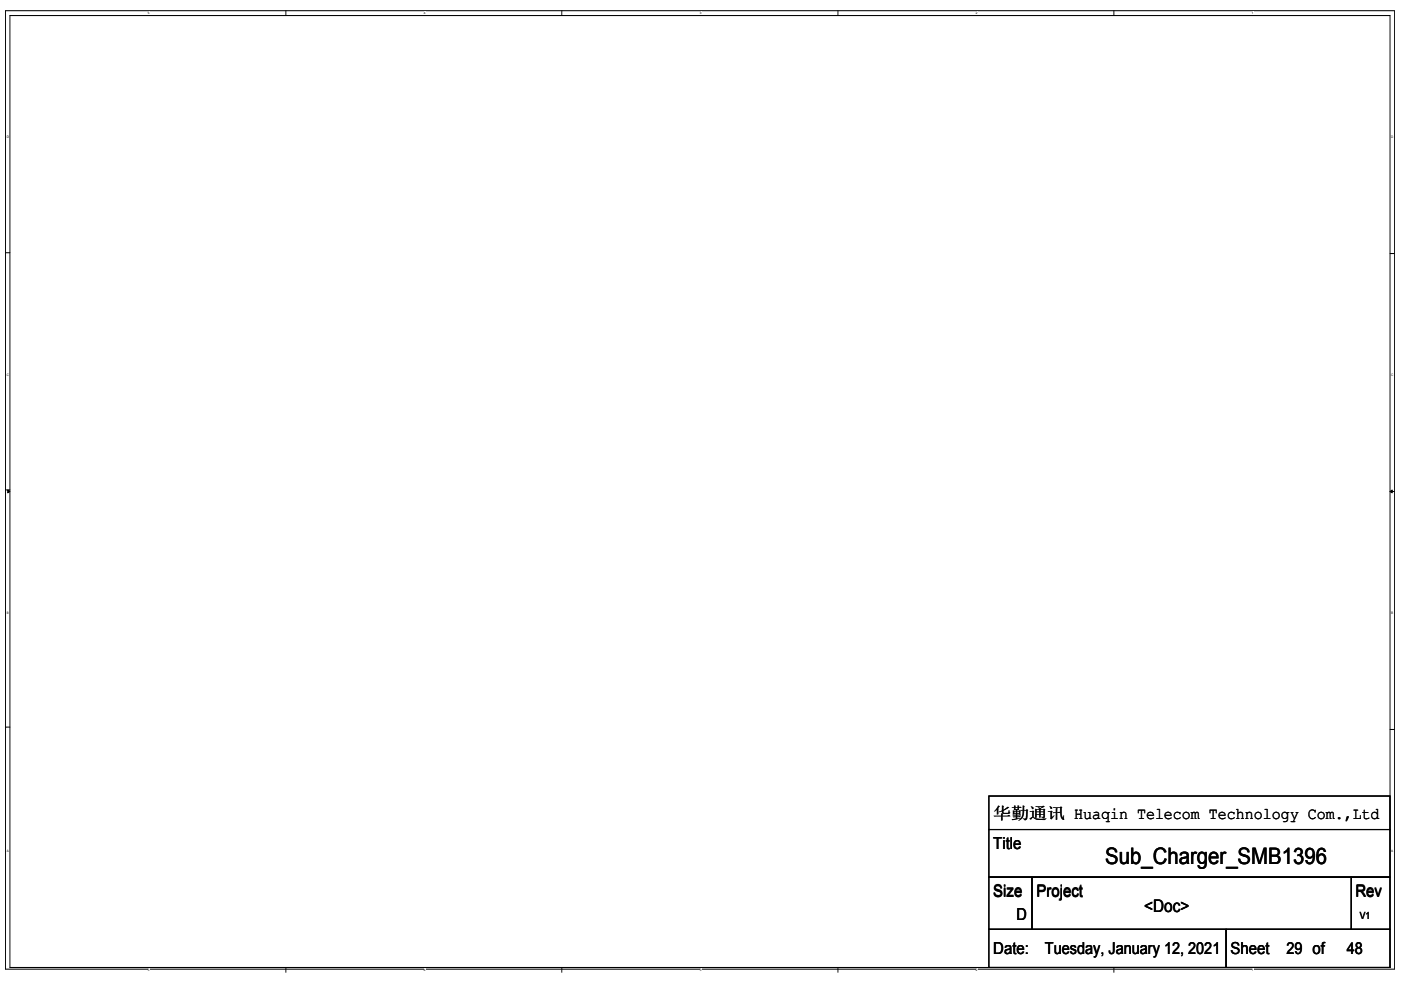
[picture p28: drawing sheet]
<svg xmlns="http://www.w3.org/2000/svg" width="297mm" height="210mm" viewBox="0 0 297 210" stroke-linecap="round" stroke-linejoin="round" font-family="sans-serif">
<defs><g id="words">
<text font-size="4.8" x="234.3" y="183.2">Sub_Charger_SMB1396</text>
<text font-size="3.7" x="242.6" y="193.3">&lt;Doc&gt;</text>
<g font-size="3.5">
<text x="210.6" y="173.6">华华华华 Huaqin Telecom Technology Com.,Ltd</text>
<text x="210.6" y="180">Title</text>
<text x="210.6" y="190.1">Size</text>
<text x="219.7" y="190.1">Project</text>
<text x="287.4" y="190.1">Rev</text>
<text x="215.5" y="195.1">D</text>
<text x="210.6" y="202.2">Date:</text>
<text x="221.6" y="202.2">Tuesday, January 12, 2021</text>
<text x="260.9" y="202.2">Sheet</text>
<text x="272.8" y="202.2">29 of</text>
<text x="285.6" y="202.2">48</text>
</g>
<text font-size="2.1" x="288.3" y="194.9">V1</text>
<g font-size=".7">
<text x="31.4" y="3.1">5</text>
<text x="89.9" y="3.1">4</text>
<text x="148.4" y="3.1">3</text>
<text x="206.9" y="3.1">2</text>
<text x="265.4" y="3.1">1</text>
<text x="1.4" y="29.2">D</text>
<text x="295" y="29.2">D</text>
<text x="1.4" y="79.6">C</text>
<text x="295" y="79.6">C</text>
<text x="1.4" y="130.1">B</text>
<text x="295" y="130.1">B</text>
<text x="1.4" y="180.5">A</text>
<text x="295" y="180.5">A</text>
<text x="31.4" y="205.9">5</text>
<text x="89.9" y="205.9">4</text>
<text x="148.4" y="205.9">3</text>
<text x="206.9" y="205.9">2</text>
<text x="265.4" y="205.9">1</text>
</g>
</g></defs>
<path d="M1.2 2.3h294.4v203.2h-294.4zM2.1 3.3h292.6v201.8h-292.6z" fill="none" stroke="#000" stroke-width=".21"/>
<g fill="#fff">
<path d="M31.4 2.4h.3v.8h-.3z"/>
<path d="M31.4 205.3h.3v.8h-.3z"/>
</g>
<path d="M60.6 2.3v1M60.6 205.1v1.1" fill="none" stroke="#000" stroke-width=".21"/>
<g fill="#fff">
<path d="M89.9 2.4h.3v.8h-.3z"/>
<path d="M89.9 205.3h.3v.8h-.3z"/>
</g>
<path d="M119.1 2.3v1M119.1 205.1v1.1" fill="none" stroke="#000" stroke-width=".21"/>
<g fill="#fff">
<path d="M148.4 2.4h.3v.8h-.3z"/>
<path d="M148.4 205.3h.3v.8h-.3z"/>
</g>
<path d="M177.7 2.3v1M177.7 205.1v1.1" fill="none" stroke="#000" stroke-width=".21"/>
<g fill="#fff">
<path d="M206.9 2.4h.4v.8h-.4z"/>
<path d="M206.9 205.3h.4v.8h-.4z"/>
</g>
<path d="M236.2 2.3v1M236.2 205.1v1.1" fill="none" stroke="#000" stroke-width=".21"/>
<g fill="#fff">
<path d="M265.4 2.4h.4v.8h-.4z"/>
<path d="M265.4 205.3h.4v.8h-.4z"/>
<path d="M1.4 28.5h.5v.8h-.5z"/>
<path d="M295 28.5h.4v.8h-.4z"/>
<path d="M1.4 79h.5v.8h-.5z"/>
<path d="M295 79h.4v.8h-.4z"/>
</g>
<path d="M1.2 53.6h.9M294.7 53.8h.9" fill="none" stroke="#000" stroke-width=".21"/>
<g fill="#fff">
<path d="M1.4 129.4h.5v.8h-.5z"/>
<path d="M295 129.4h.4v.8h-.4z"/>
</g>
<path d="M1.2 103.9h.9M1.6 103.9l.5 .3-.5 .3zM294.7 104.2l.5-.3v.6zM294.7 104.2h.9" fill="none" stroke="#000" stroke-width=".21"/>
<path d="M1.6 103.9l.5 .3-.5 .3zM294.7 104.2l.5-.3v.6z" fill="#000"/>
<g fill="#fff">
<path d="M1.4 179.9h.4v.8h-.4z"/>
<path d="M295 179.9h.3v.8h-.3z"/>
</g>
<path d="M1.2 154.2h.9M294.7 154.7h.9M209.7 175.9h85v10.1h-85zM209.7 168.8h85v7.1h-85zM209.7 186h9.1v11h-9.1zM209.7 197h50.3v8.1h-50.3zM218.8 186h67.7v11h-67.7zM260 197h34.7v8.1h-34.7zM286.5 186h8.2v11h-8.2z" fill="none" stroke="#000" stroke-width=".21"/>
<use href="#words"/>
</svg>
